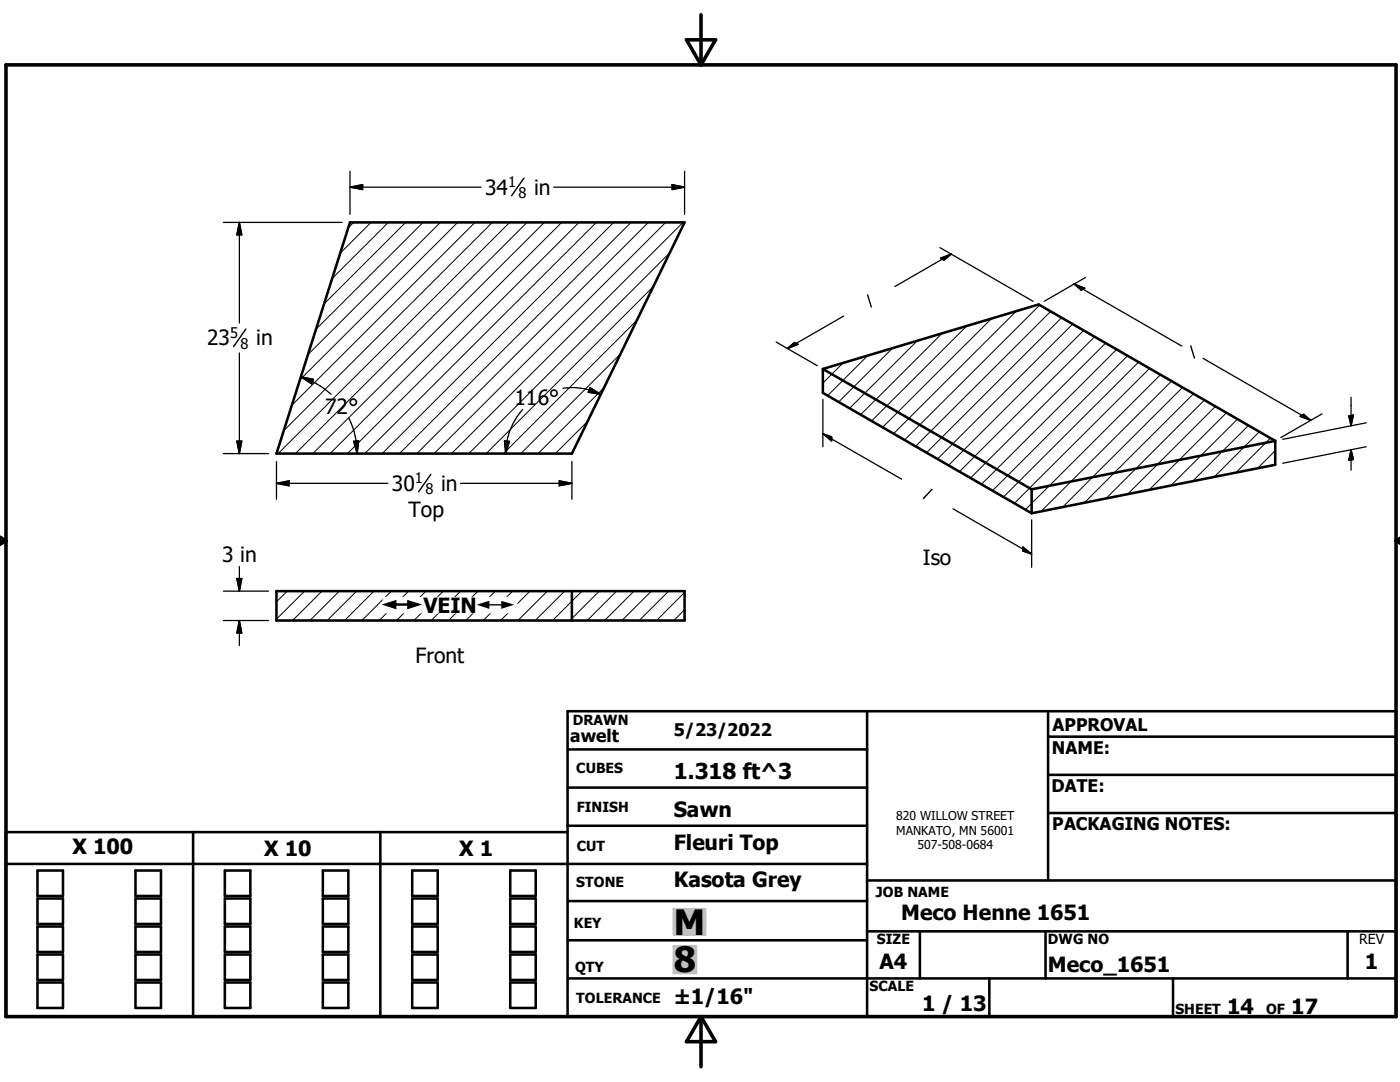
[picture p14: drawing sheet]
<svg xmlns="http://www.w3.org/2000/svg" width="279mm" height="216mm" viewBox="0 0 279 216" stroke-linecap="round" stroke-linejoin="round" font-family="sans-serif">
<defs><g id="words">
<g font-size="7">
<text x="134.5" y="186.5">M</text>
<text x="134.5" y="194">8</text>
</g>
<text font-size="4.4" x="134.5" y="155.5">1.318 ft^3</text>
<g font-size="4.2">
<text x="96.8" y="38.8">34</text>
<text x="106.6" y="38.8">in</text>
<text x="41.3" y="68.9">23</text>
<text x="51.1" y="68.9">in</text>
<text x="64.9" y="82.6">72°</text>
<text x="102.7" y="80.9">116°</text>
<text x="78.2" y="97.9">30</text>
<text x="88" y="97.9">in</text>
<text x="81.5" y="103.1">Top</text>
<text x="44.3" y="112.2">3 in</text>
<text x="184.1" y="112.6">Iso</text>
<text x="84.5" y="122.3">VEIN</text>
<text x="82.9" y="132.3">Front</text>
<text x="134.4" y="163.1">Sawn</text>
<text x="14.5" y="170.5">X 100</text>
<text x="52.7" y="170.9">X 10</text>
<text x="91.7" y="170.9">X 1</text>
<text x="134.4" y="169.5">Fleuri Top</text>
<text x="134.4" y="176.9">Kasota Grey</text>
<text x="179.9" y="183.6">Meco Henne 1651</text>
<text x="175.5" y="193.3">A4</text>
<text x="209.1" y="194">Meco_1651</text>
<text x="272.4" y="193.3">1</text>
<text x="134.4" y="200.3">±1/16&quot;</text>
<text x="184" y="201.7">1 / 13</text>
<text x="244.9" y="202.3">14</text>
<text x="257.7" y="202.3">17</text>
</g>
<g font-size="3.5">
<text x="113.8" y="148">awelt</text>
<text x="134.5" y="146.9">5/23/2022</text>
<text x="210.1" y="145.8">APPROVAL</text>
<text x="209.9" y="150.4">NAME:</text>
<text x="209.8" y="158.1">DATE:</text>
<text x="210" y="165.6">PACKAGING NOTES:</text>
</g>
<g font-size="3.3">
<text x="76.5" y="122.3">#</text>
<text x="95.2" y="122.3">#</text>
</g>
<g font-size="2.9">
<text x="101.4" y="37.3">1</text>
<text x="103.5" y="39.5">8</text>
<text x="45.9" y="67.4">5</text>
<text x="48" y="69.6">8</text>
<text x="82.8" y="96.4">1</text>
<text x="84.9" y="98.6">8</text>
</g>
<g font-size="2.8">
<text x="114.3" y="144.6">DRAWN</text>
<text x="115" y="154.3">CUBES</text>
<text x="115.1" y="162">FINISH</text>
<text x="115.1" y="169.8">CUT</text>
<text x="115" y="177.1">STONE</text>
<text x="174.8" y="178.9">JOB NAME</text>
<text x="114.6" y="185.3">KEY</text>
<text x="175" y="188.4">SIZE</text>
<text x="209.1" y="188.4">DWG NO</text>
<text x="271.3" y="188.4">REV</text>
<text x="114.8" y="193.9">QTY</text>
<text x="173.5" y="197.8">SCALE</text>
<text x="115" y="200.2">TOLERANCE</text>
<text x="234.6" y="202.3">SHEET</text>
<text x="252.7" y="202.3">OF</text>
</g>
<g font-size="2.4">
<text x="178.9" y="163.6">820 WILLOW STREET</text>
<text x="178.9" y="166.5">MANKATO, MN 56001</text>
<text x="183.1" y="169.5">507-508-0684</text>
</g>
</g></defs>
<g fill="none" stroke="#000" stroke-width=".51">
<path d="M69.8 44.4h66.8l-22.5 46.1h-58.9zM164.2 73.6v4.8l41.7 24M164.2 73.6l43.1-12.8 47.2 27.2M164.2 73.6l41.7 24M205.9 97.6v4.8M254.5 88v4.7l-48.6 9.7M254.5 88l-48.6 9.6M55.2 118h81.4v5.8h-81.4zM114.1 118v5.8M113.3 149.5h59.7M113.3 157.2h59.7M173 141.9v61"/>
<path d="M209.2 147h69.4M209.2 154.6h69.4M209.2 141.9v33.8M1.2 172.4h171.8M7.5 173.7h5.1v5.1h-5.1zM7.5 179.3h5.1v5.1h-5.1zM27 173.7h5.1v5.1h-5.1zM27 179.3h5.1v5.1h-5.1zM38.5 166v36.9M44.9 173.7h5.1v5.1h-5.1zM44.9 179.3h5.1v5.1h-5.1zM64.4 173.7h5.1v5.1h-5.1z"/>
<path d="M64.4 179.3h5.1v5.1h-5.1zM75.9 166v36.9M82.3 173.7h5.1v5.1h-5.1zM82.3 179.3h5.1v5.1h-5.1zM101.8 173.7h5.1v5.1h-5.1zM101.8 179.3h5.1v5.1h-5.1zM113.3 166h-112.1v36.9h277.4v-61h-165.3v61M113.3 179.8h59.7M113.3 164.8h59.7M173 175.7h105.6M209.2 162.2h69.4M7.5 184.9h5.1v5.1h-5.1z"/>
<path d="M7.5 190.5h5.1v5h-5.1zM7.5 196h5.1v5.1h-5.1zM27 190.5h5.1v5h-5.1zM27 196h5.1v5.1h-5.1zM27 184.9h5.1v5.1h-5.1zM44.9 190.5h5.1v5h-5.1zM44.9 196h5.1v5.1h-5.1zM44.9 184.9h5.1v5.1h-5.1zM64.4 190.5h5.1v5h-5.1zM64.4 196h5.1v5.1h-5.1zM64.4 184.9h5.1v5.1h-5.1zM82.3 190.5h5.1v5h-5.1z"/>
<path d="M82.3 196h5.1v5.1h-5.1zM82.3 184.9h5.1v5.1h-5.1zM101.8 190.5h5.1v5h-5.1zM101.8 196h5.1v5.1h-5.1zM101.8 184.9h5.1v5.1h-5.1zM113.3 187.6h59.7M113.3 195.2h165.3M173 185.8h105.6M183.6 185.8v9.4M197.4 195.2v7.7M208.7 185.8v9.4M234.1 195.2v7.7"/>
<path d="M268.9 185.8v9.4"/>
</g>
<g fill="none" stroke="#000" stroke-width=".2">
<path d="M70.6 44.4l-1.1 1M74 44.4l-6.1 6.1M77.5 44.4l-11.2 11.2M81 44.4l-16.3 16.2M84.4 44.4l-21.3 21.3M87.9 44.4l-26.4 26.3M91.3 44.4l-31.4 31.4M94.8 44.4l-36.5 36.5M98.3 44.4l-41.7 41.5M101.7 44.4l-46.2 46.1M105.2 44.4l-46.2 46.1M108.6 44.4l-46.2 46.1"/>
<path d="M112.1 44.4l-46.2 46.1M115.6 44.4l-46.3 46.1M119 44.4l-46.2 46.1M122.5 44.4l-46.2 46.1M125.9 44.4l-46.2 46.1M129.4 44.4l-46.2 46.1M130.4 57.2l-33.4 33.3M132.9 44.4l-46.3 46.1M133.6 50.5l-40 40M136.3 44.4l-46.2 46.1M120.5 77.4l-13.1 13.1M123.8 70.7l-19.9 19.8"/>
<path d="M127.1 63.9l-26.6 26.6M168.3 72.4l-4.1 4M173.2 70.9l-8 8.1M178.1 69.5l-10.7 10.7M183.1 68l-13.5 13.5M188 66.5l-16.2 16.2M192.9 65l-19 19M197.9 63.6l-21.8 21.7M202.8 62.1l-24.5 24.4M207.5 60.9l-27 26.9M209.7 62.2l-27 26.9M211.9 63.4l-27 26.9"/>
<path d="M214.1 64.7l-27 26.9M216.3 65.9l-27 26.9M218.5 67.2l-27 26.9M220.6 68.5l-26.9 26.9M222.9 69.7l-27 26.9M225 71l-26.9 26.9M227.2 72.3l-26.9 26.9M229.4 73.5l-26.9 26.9M231.6 74.8l-27 26.9M233.8 76l-26.1 26.1M236 77.3l-23.9 23.9M238.2 78.6l-21.8 21.7"/>
<path d="M240.4 79.8l-19.7 19.7M117.2 84.1l-6.4 6.4M242.6 81.1l-17.6 17.5M244.8 82.4l-15.5 15.3M247 83.6l-13.3 13.3M249.2 84.9l-11.2 11.1M251.3 86.1l-9 9.1M253.5 87.4l-6.9 6.9M254.5 89.9l-3.5 3.6M57.3 118l-2.1 2.1M60.8 118l-5.6 5.5M64.3 118l-5.9 5.8"/>
<path d="M67.7 118l-5.9 5.8M71.2 118l-5.9 5.8M74.6 118l-5.8 5.8M78.1 118l-5.9 5.8M81.6 118l-5.9 5.8M85 118l-5.9 5.8M88.5 118l-5.9 5.8M91.9 118l-5.8 5.8M95.4 118l-5.9 5.8M98.8 118l-5.8 5.8M102.3 118l-5.9 5.8M105.8 118l-5.9 5.8"/>
<path d="M109.2 118l-5.8 5.8M112.7 118l-5.9 5.8M116.1 118l-5.8 5.8M119.6 118l-5.9 5.8M123.1 118l-5.9 5.8M126.5 118l-5.9 5.8M130 118l-5.9 5.8M133.4 118l-5.8 5.8M136.6 118.2l-5.6 5.6M136.6 121.7l-2.1 2.1"/>
</g>
<path d="M1.2 12.9h277.4v190h-277.4zM137 7.9h5.8l-2.9 5zM139.9 2.9v10M-.1 107.9h1.3M-.1 107.2l1.3 .7M1.2 107.9l-1.2 .7M278.6 107.9h.8M278.6 107.9l.8 .5M279.4 107.4l-.8 .5M139.9 202.9v10M139.9 202.9l2.9 5h-5.8z" fill="none" stroke="#000" stroke-width=".71"/>
<g fill="#c0c0c0" stroke="#c0c0c0" stroke-width=".51">
<path d="M134.5 188.8h4.4v5.3z"/>
<path d="M134.5 188.8l4.4 5.3h-4.4z"/>
<path d="M134.5 181.4h6.2v5.1z"/>
<path d="M134.5 181.4l6.2 5.1h-6.2z"/>
</g>
<g fill="none" stroke="#000" stroke-width=".25">
<path d="M69.8 37.3h26.2M69.8 37.3l2.6-.5v1zM69.8 34.2v8.6M110.5 37.3h26.1M134.1 36.8l2.5 .5-2.5 .5zM136.6 34.2v8.6M44.6 44.4h23.7M47.8 44.4v20M47.8 44.4l.5 2.5h-1zM187.6 49.4l18.6 10.7M187.7 51.5l2.1-.8-1.4 1.2zM189.8 50.7l-11.2 6.5"/>
<path d="M214.4 56.7l21.5 12.4M214.4 56.7l2.1 .8-.7 .4zM216.6 55.4l-8.2 4.7M47.8 70.4v20.1M60.1 75.2a16.2 16.2 0 0 1 6 3.5M60.1 75.2l2.5 .5-.4 .9zM112.4 77.5l2.6-.1a13 13 0 0 1 4.9 1.3M117.7 77.3l2.2 1.4-2.5-.4zM154.9 68.2l8.2 4.8M157.1 69.5l1.4-1.2 .8 .4zM164.2 79.7v9.4M168.4 63.1l-11.3 6.4"/>
<path d="M240.1 71.5l21.5 12.4M269.6 79.3v5.6M44.6 90.5h9M47.3 88h1l-.5 2.5zM55.2 96.4h22.2M55.2 96.4l2.5-.5v1zM55.2 92.1v7.5M69.6 83.4l.8 1.8a16.2 16.2 0 0 1 .9 5.3M70.6 88h1l-.3 2.5zM91.9 96.4h22.2M100.7 88l1 .1-.8 2.4zM104.3 81.7a13.3 13.3 0 0 0-3.4 8.8"/>
<path d="M111.6 95.9l2.5 .5-2.5 .5zM114.1 92.1v7.5M164.2 86.5l15.7 9.1M164.2 86.5l1.8 .7v.8zM259.5 83.1l.7-.4 1.4 1.2zM263.8 82.6l-8.2 4.7M269.2 83l.9-.2-.5 2.1zM269.6 89.7v4.1M269.6 89.7l.5 2-.9 .2zM272.7 89.1l-16.7 3.3M272.7 84.4l-16.7 3.3M44.6 118h9"/>
<path d="M47.3 115.4h1l-.5 2.6zM47.8 113.1v4.9M190.2 101.5l15.7 9.1M204.1 109.1l1.8 1.5-1.8-.6zM205.9 103.7v9.5M44.6 123.8h9M47.8 123.8v5M47.8 123.8l.5 2.5h-1z"/>
</g>
<g fill="#000" stroke="#000" stroke-width=".25">
<path d="M69.8 37.3l2.6-.5v1zM134.1 36.8l2.5 .5-2.5 .5zM47.8 44.4l.5 2.5h-1zM187.7 51.5l2.1-.8-1.4 1.2zM214.4 56.7l2.1 .8-.7 .4zM60.1 75.2l2.5 .5-.4 .9zM117.7 77.3l2.2 1.4-2.5-.4zM157.1 69.5l1.4-1.2 .8 .4zM47.3 88h1l-.5 2.5zM55.2 96.4l2.5-.5v1zM70.6 88h1l-.3 2.5zM100.7 88l1 .1-.8 2.4z"/>
<path d="M111.6 95.9l2.5 .5-2.5 .5zM164.2 86.5l1.8 .7v.8zM259.5 83.1l.7-.4 1.4 1.2zM269.2 83l.9-.2-.5 2.1zM269.6 89.7l.5 2-.9 .2zM47.3 115.4h1l-.5 2.6zM204.1 109.1l1.8 1.5-1.8-.6zM47.8 123.8l.5 2.5h-1z"/>
</g>
<path d="M104.6 35.5l-2.5 3.5M173.1 58.9l.8 2.4M49.1 65.7l-2.5 3.5M237.6 69l.8 2.4M86 94.6l-2.5 3.5M186 97.6l-1.7 1.9" fill="none" stroke="#000" stroke-width=".28"/>
<g fill="#fff" stroke="#fff" stroke-width=".25">
<path d="M76.5 119.2h26.6v3.1z"/>
<path d="M76.5 119.2l26.6 3.1h-26.6z"/>
</g>
<use href="#words"/>
</svg>
